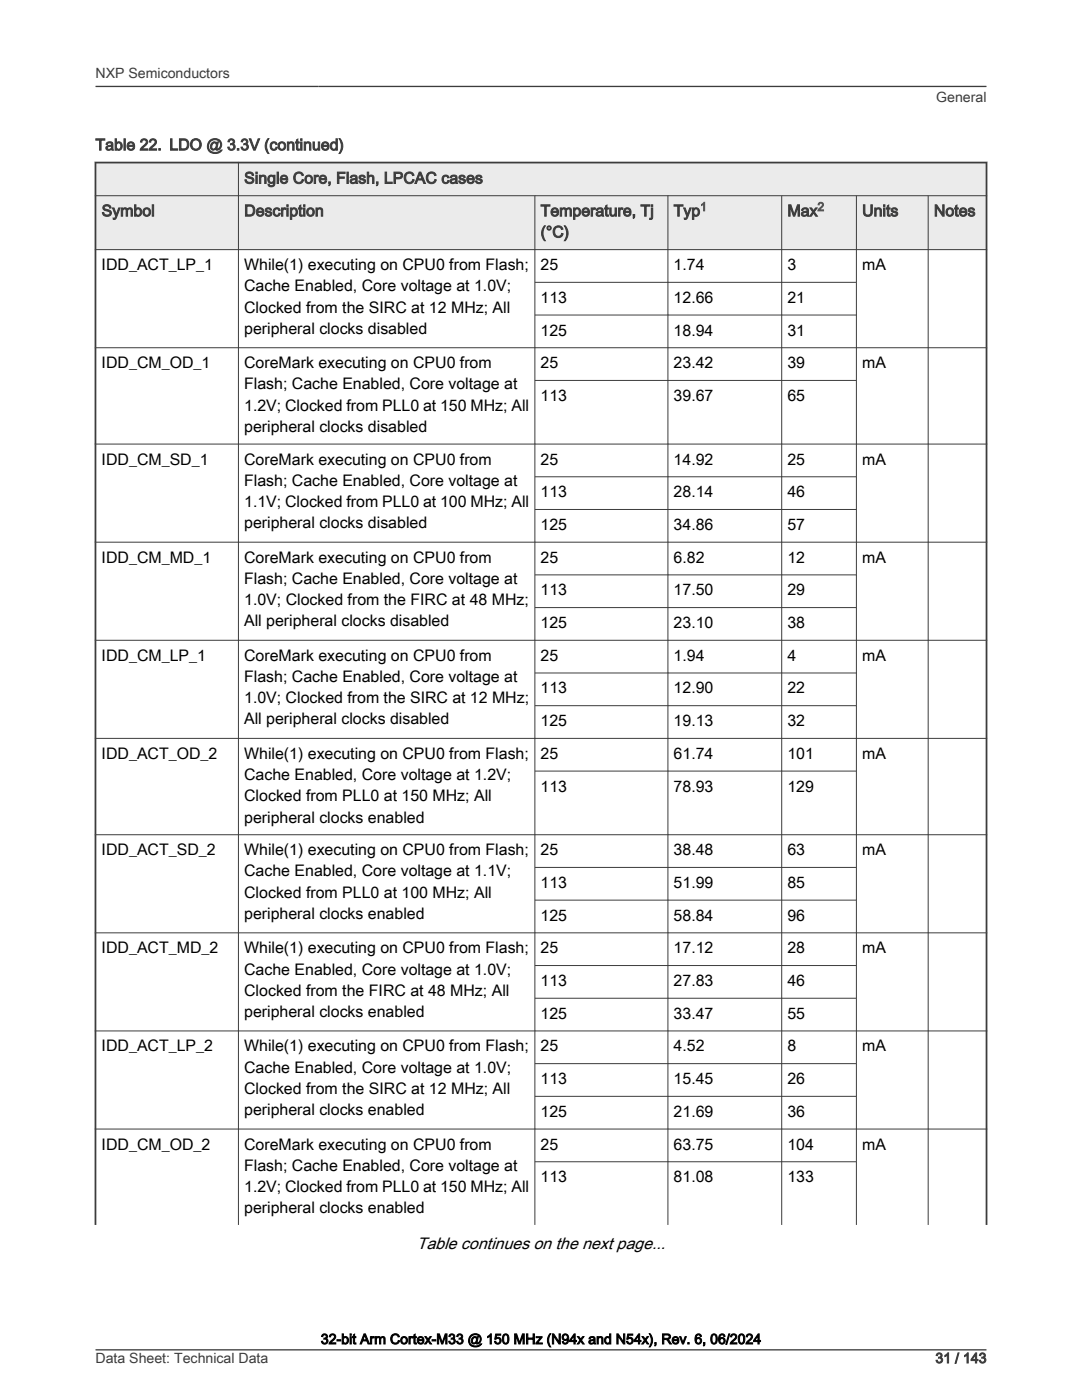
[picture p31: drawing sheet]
<svg xmlns="http://www.w3.org/2000/svg" width="216mm" height="279mm" viewBox="0 0 216 279" stroke-linecap="round" stroke-linejoin="round" font-family="sans-serif">
<defs><g id="words">
<text font-size="3.3" x="83.2" y="249.2">Table continues on the next page...</text>
<g font-size="3.2" fill="#3c3c3c">
<text x="19" y="30">Table 22. LDO @ 3.3V (continued)</text>
<text x="48.7" y="36.6">Single Core, Flash, LPCAC cases</text>
<text x="20.3" y="43.1">Symbol</text>
<text x="48.7" y="43.1">Description</text>
<text x="107.9" y="43.1">Temperature, Tj</text>
<text x="107.9" y="47.4">(°C)</text>
<text x="134.4" y="43.1">Typ</text>
<text x="157.1" y="43.1">Max</text>
<text x="172" y="43.1">Units</text>
<text x="186.4" y="43.1">Notes</text>
</g>
<g font-size="3.2">
<text x="20.3" y="53.9">IDD_ACT_LP_1</text>
<text x="48.7" y="53.9">While(1) executing on CPU0 from Flash;</text>
<text x="107.9" y="53.9">25</text>
<text x="134.4" y="53.9">1.74</text>
<text x="157.1" y="53.9">3</text>
<text x="172" y="53.9">mA</text>
<text x="48.7" y="58.1">Cache Enabled, Core voltage at 1.0V;</text>
<text x="48.7" y="62.4">Clocked from the SIRC at 12 MHz; All</text>
<text x="107.9" y="60.4">113</text>
<text x="134.4" y="60.4">12.66</text>
<text x="157.1" y="60.4">21</text>
<text x="48.7" y="66.6">peripheral clocks disabled</text>
<text x="107.9" y="67">125</text>
<text x="134.4" y="67">18.94</text>
<text x="157.1" y="67">31</text>
<text x="20.3" y="73.5">IDD_CM_OD_1</text>
<text x="48.7" y="73.5">CoreMark executing on CPU0 from</text>
<text x="48.7" y="77.7">Flash; Cache Enabled, Core voltage at</text>
<text x="107.9" y="73.5">25</text>
<text x="134.4" y="73.5">23.42</text>
<text x="157.1" y="73.5">39</text>
<text x="172" y="73.5">mA</text>
<text x="48.7" y="82">1.2V; Clocked from PLL0 at 150 MHz; All</text>
<text x="107.9" y="80">113</text>
<text x="134.4" y="80">39.67</text>
<text x="157.1" y="80">65</text>
<text x="48.7" y="86.2">peripheral clocks disabled</text>
<text x="20.3" y="92.7">IDD_CM_SD_1</text>
<text x="48.7" y="92.7">CoreMark executing on CPU0 from</text>
<text x="107.9" y="92.7">25</text>
<text x="134.4" y="92.7">14.92</text>
<text x="157.1" y="92.7">25</text>
<text x="172" y="92.7">mA</text>
<text x="48.7" y="96.9">Flash; Cache Enabled, Core voltage at</text>
<text x="48.7" y="101.2">1.1V; Clocked from PLL0 at 100 MHz; All</text>
<text x="107.9" y="99.2">113</text>
<text x="134.4" y="99.2">28.14</text>
<text x="157.1" y="99.2">46</text>
<text x="48.7" y="105.4">peripheral clocks disabled</text>
<text x="107.9" y="105.8">125</text>
<text x="134.4" y="105.8">34.86</text>
<text x="157.1" y="105.8">57</text>
<text x="20.3" y="112.3">IDD_CM_MD_1</text>
<text x="48.7" y="112.3">CoreMark executing on CPU0 from</text>
<text x="107.9" y="112.3">25</text>
<text x="134.4" y="112.3">6.82</text>
<text x="157.1" y="112.3">12</text>
<text x="172" y="112.3">mA</text>
<text x="48.7" y="116.5">Flash; Cache Enabled, Core voltage at</text>
<text x="107.9" y="118.8">113</text>
<text x="134.4" y="118.8">17.50</text>
<text x="157.1" y="118.8">29</text>
<text x="48.7" y="120.8">1.0V; Clocked from the FIRC at 48 MHz;</text>
<text x="48.7" y="125">All peripheral clocks disabled</text>
<text x="107.9" y="125.3">125</text>
<text x="134.4" y="125.3">23.10</text>
<text x="157.1" y="125.3">38</text>
<text x="20.3" y="131.9">IDD_CM_LP_1</text>
<text x="48.7" y="131.9">CoreMark executing on CPU0 from</text>
<text x="107.9" y="131.9">25</text>
<text x="134.4" y="131.9">1.94</text>
<text x="157.1" y="131.9">4</text>
<text x="172" y="131.9">mA</text>
<text x="48.7" y="136.1">Flash; Cache Enabled, Core voltage at</text>
<text x="48.7" y="140.3">1.0V; Clocked from the SIRC at 12 MHz;</text>
<text x="107.9" y="138.4">113</text>
<text x="134.4" y="138.4">12.90</text>
<text x="157.1" y="138.4">22</text>
<text x="48.7" y="144.6">All peripheral clocks disabled</text>
<text x="107.9" y="144.9">125</text>
<text x="134.4" y="144.9">19.13</text>
<text x="157.1" y="144.9">32</text>
<text x="20.3" y="151.4">IDD_ACT_OD_2</text>
<text x="48.7" y="151.4">While(1) executing on CPU0 from Flash;</text>
<text x="48.7" y="155.7">Cache Enabled, Core voltage at 1.2V;</text>
<text x="107.9" y="151.4">25</text>
<text x="134.4" y="151.4">61.74</text>
<text x="157.1" y="151.4">101</text>
<text x="172" y="151.4">mA</text>
<text x="48.7" y="159.9">Clocked from PLL0 at 150 MHz; All</text>
<text x="107.9" y="158">113</text>
<text x="134.4" y="158">78.93</text>
<text x="157.1" y="158">129</text>
<text x="48.7" y="164.1">peripheral clocks enabled</text>
<text x="20.3" y="170.7">IDD_ACT_SD_2</text>
<text x="48.7" y="170.7">While(1) executing on CPU0 from Flash;</text>
<text x="107.9" y="170.7">25</text>
<text x="134.4" y="170.7">38.48</text>
<text x="157.1" y="170.7">63</text>
<text x="172" y="170.7">mA</text>
<text x="48.7" y="174.9">Cache Enabled, Core voltage at 1.1V;</text>
<text x="48.7" y="179.1">Clocked from PLL0 at 100 MHz; All</text>
<text x="107.9" y="177.2">113</text>
<text x="134.4" y="177.2">51.99</text>
<text x="157.1" y="177.2">85</text>
<text x="48.7" y="183.4">peripheral clocks enabled</text>
<text x="107.9" y="183.7">125</text>
<text x="134.4" y="183.7">58.84</text>
<text x="157.1" y="183.7">96</text>
<text x="20.3" y="190.3">IDD_ACT_MD_2</text>
<text x="48.7" y="190.3">While(1) executing on CPU0 from Flash;</text>
<text x="107.9" y="190.3">25</text>
<text x="134.4" y="190.3">17.12</text>
<text x="157.1" y="190.3">28</text>
<text x="172" y="190.3">mA</text>
<text x="48.7" y="194.5">Cache Enabled, Core voltage at 1.0V;</text>
<text x="107.9" y="196.8">113</text>
<text x="134.4" y="196.8">27.83</text>
<text x="157.1" y="196.8">46</text>
<text x="48.7" y="198.7">Clocked from the FIRC at 48 MHz; All</text>
<text x="48.7" y="203">peripheral clocks enabled</text>
<text x="107.9" y="203.3">125</text>
<text x="134.4" y="203.3">33.47</text>
<text x="157.1" y="203.3">55</text>
<text x="20.3" y="209.8">IDD_ACT_LP_2</text>
<text x="48.7" y="209.8">While(1) executing on CPU0 from Flash;</text>
<text x="107.9" y="209.8">25</text>
<text x="134.4" y="209.8">4.52</text>
<text x="157.1" y="209.8">8</text>
<text x="172" y="209.8">mA</text>
<text x="48.7" y="214.1">Cache Enabled, Core voltage at 1.0V;</text>
<text x="48.7" y="218.3">Clocked from the SIRC at 12 MHz; All</text>
<text x="107.9" y="216.4">113</text>
<text x="134.4" y="216.4">15.45</text>
<text x="157.1" y="216.4">26</text>
<text x="48.7" y="222.5">peripheral clocks enabled</text>
<text x="107.9" y="222.9">125</text>
<text x="134.4" y="222.9">21.69</text>
<text x="157.1" y="222.9">36</text>
<text x="20.3" y="229.4">IDD_CM_OD_2</text>
<text x="48.7" y="229.4">CoreMark executing on CPU0 from</text>
<text x="48.7" y="233.6">Flash; Cache Enabled, Core voltage at</text>
<text x="107.9" y="229.4">25</text>
<text x="134.4" y="229.4">63.75</text>
<text x="157.1" y="229.4">104</text>
<text x="172" y="229.4">mA</text>
<text x="48.7" y="237.9">1.2V; Clocked from PLL0 at 150 MHz; All</text>
<text x="107.9" y="235.9">113</text>
<text x="134.4" y="235.9">81.08</text>
<text x="157.1" y="235.9">133</text>
<text x="48.7" y="242.1">peripheral clocks enabled</text>
</g>
<g font-size="2.8" fill="#3c3c3c">
<text x="19" y="15.6">NXP Semiconductors</text>
<text x="186.8" y="20.4">General</text>
<text x="19" y="272">Data Sheet: Technical Data</text>
<text x="186.7" y="272">31 / 143</text>
</g>
<text font-size="2.8" x="64" y="268.2">32-bit Arm Cortex-M33 @ 150 MHz (N94x and N54x), Rev. 6, 06/2024</text>
<g font-size="2.4" fill="#00f">
<text x="139.7" y="42.1">1</text>
<text x="163.1" y="42.1">2</text>
</g>
</g></defs>
<g fill="#ebebeb">
<path d="M19 32.4h177.8v6.7h-177.8z" fill-rule="evenodd"/>
<path d="M19 39.1h177.8v10.7h-177.8z" fill-rule="evenodd"/>
</g>
<path d="M18.9 32.4h178.1M19 32.3v212.2M196.9 32.3v212.2" fill="none" stroke="#3c3c3c" stroke-width=".35"/>
<g fill="none" stroke="#3c3c3c" stroke-width=".2">
<path d="M18.9 39.1h178.1M47.6 32.3v212.2M106.7 39v205.5M133.3 39v205.5M156 39v205.5M170.9 39v205.5M185.2 39v205.5M18.9 49.8h178.1M106.7 56.3h64.3M18.9 69.4h178.1M106.7 62.9h64.3M106.7 75.9h64.3"/>
<path d="M18.9 88.6h178.1M106.7 95.2h64.3M18.9 108.2h178.1M106.7 101.7h64.3M106.7 114.7h64.3M18.9 127.8h178.1M106.7 121.3h64.3M106.7 134.3h64.3M18.9 147.4h178.1M106.7 140.8h64.3M106.7 153.9h64.3M18.9 166.6h178.1"/>
<path d="M106.7 173.1h64.3M106.7 179.6h64.3M18.9 186.2h178.1M106.7 192.7h64.3M106.7 199.2h64.3M18.9 205.7h178.1M106.7 212.3h64.3M106.7 218.8h64.3M18.9 225.3h178.1M106.7 231.9h64.3"/>
</g>
<path d="M19 17.3h177.8M19.1 269.4h177.7" fill="none" stroke="#3c3c3c" stroke-width=".26"/>
<use href="#words"/>
</svg>
